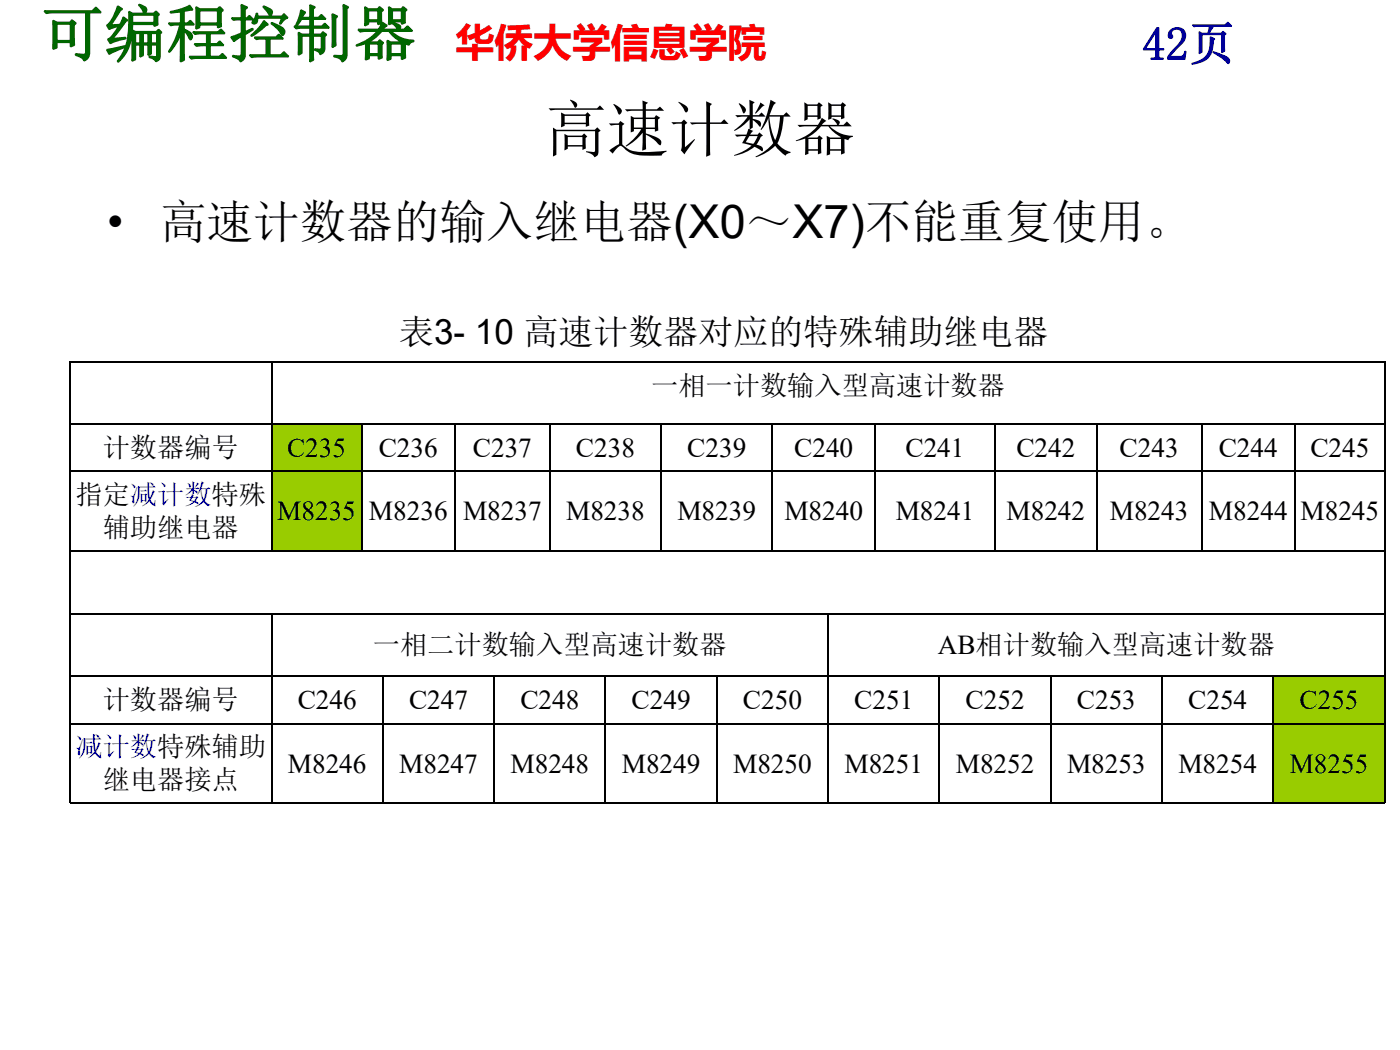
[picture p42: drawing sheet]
<svg xmlns="http://www.w3.org/2000/svg" width="254mm" height="190mm" viewBox="0 0 254 190" stroke-linecap="round" stroke-linejoin="round" font-family="sans-serif">
<defs><g id="words">
<text font-size="11.3" fill="#060" x="7.5" y="10.1">可编程控制器</text>
<text font-size="11.3" x="98.8" y="27.4">高速计数器</text>
<text font-size="8.5" fill="#009" x="207.2" y="10.9">42页</text>
<g font-size="8.5">
<text x="19.5" y="43.2">•</text>
<text x="29" y="43.2">高速计数器的输入继电器(X0～X7)不能重复使用。</text>
</g>
<text font-size="7.1" fill="#f00" x="82.6" y="10.1">华侨大学信息学院</text>
<text font-size="6.4" x="72.4" y="62.3">表3- 10 高速计数器对应的特殊辅助继电器</text>
<g font-size="5">
<text x="118.1" y="71.6">一相一计数输入型高速计数器</text>
<text x="18.6" y="82.9">计数器编号</text>
<text x="52.1" y="82.9">C235</text>
<text x="68.7" y="82.9">C236</text>
<text x="85.8" y="82.9">C237</text>
<text x="104.5" y="82.9">C238</text>
<text x="124.7" y="82.9">C239</text>
<text x="144.1" y="82.9">C240</text>
<text x="164.3" y="82.9">C241</text>
<text x="184.4" y="82.9">C242</text>
<text x="203.1" y="82.9">C243</text>
<text x="221.1" y="82.9">C244</text>
<text x="237.7" y="82.9">C245</text>
<text x="13.7" y="91.5">指定减计数特殊</text>
<text x="50.3" y="94.4">M8235</text>
<text x="66.9" y="94.4">M8236</text>
<text x="84" y="94.4">M8237</text>
<text x="102.7" y="94.4">M8238</text>
<text x="122.9" y="94.4">M8239</text>
<text x="142.3" y="94.4">M8240</text>
<text x="162.5" y="94.4">M8241</text>
<text x="182.6" y="94.4">M8242</text>
<text x="201.3" y="94.4">M8243</text>
<text x="219.3" y="94.4">M8244</text>
<text x="236" y="94.4">M8245</text>
<text x="18.6" y="97.4">辅助继电器</text>
<text x="67.6" y="118.7">一相二计数输入型高速计数器</text>
<text x="170.1" y="118.7">AB相计数输入型高速计数器</text>
<text x="18.6" y="128.7">计数器编号</text>
<text x="54" y="128.7">C246</text>
<text x="74.2" y="128.7">C247</text>
<text x="94.4" y="128.7">C248</text>
<text x="114.6" y="128.7">C249</text>
<text x="134.8" y="128.7">C250</text>
<text x="155" y="128.7">C251</text>
<text x="175.2" y="128.7">C252</text>
<text x="195.4" y="128.7">C253</text>
<text x="215.6" y="128.7">C254</text>
<text x="235.8" y="128.7">C255</text>
<text x="18.6" y="143.2">继电器接点</text>
<text x="52.2" y="140.2">M8246</text>
<text x="72.4" y="140.2">M8247</text>
<text x="92.6" y="140.2">M8248</text>
<text x="112.8" y="140.2">M8249</text>
<text x="133" y="140.2">M8250</text>
<text x="153.2" y="140.2">M8251</text>
<text x="173.4" y="140.2">M8252</text>
<text x="193.6" y="140.2">M8253</text>
<text x="213.8" y="140.2">M8254</text>
<text x="234" y="140.2">M8255</text>
</g>
<text font-size="5" fill="#00f" x="13.7" y="137.2">减计数特殊辅助</text>
</g></defs>
<g fill="#9c0">
<path d="M49.3 77h16.3v8.5h-16.3z" fill-rule="evenodd"/>
<path d="M49.3 85.5h16.3v14.4h-16.3z" fill-rule="evenodd"/>
<path d="M231.1 122.7h20.1v8.6h-20.1z" fill-rule="evenodd"/>
<path d="M231.1 131.3h20.1v14.5h-20.1z" fill-rule="evenodd"/>
</g>
<g fill="none" stroke="#000" stroke-width=".35">
<path d="M12.7 65.6h238.5v80.1h-238.5zM12.7 77h238.5M49.3 65.6v34.4M65.6 77v23M82.5 77v23M99.7 77v23M119.9 77v23M140.1 77v23M158.8 77v23M180.5 77v23M199 77v23M218 77v23"/>
<path d="M234.9 77v23M12.7 85.5h238.5M12.7 100h238.5M12.7 111.3h238.5M49.3 111.3v34.4M150.2 111.3v34.4M12.7 122.7h238.5M12.7 131.3h238.5M69.5 122.7v23M89.7 122.7v23M109.9 122.7v23M130.1 122.7v23"/>
<path d="M170.4 122.7v23M190.6 122.7v23M210.8 122.7v23M231 122.7v23"/>
</g>
<use href="#words"/>
</svg>
